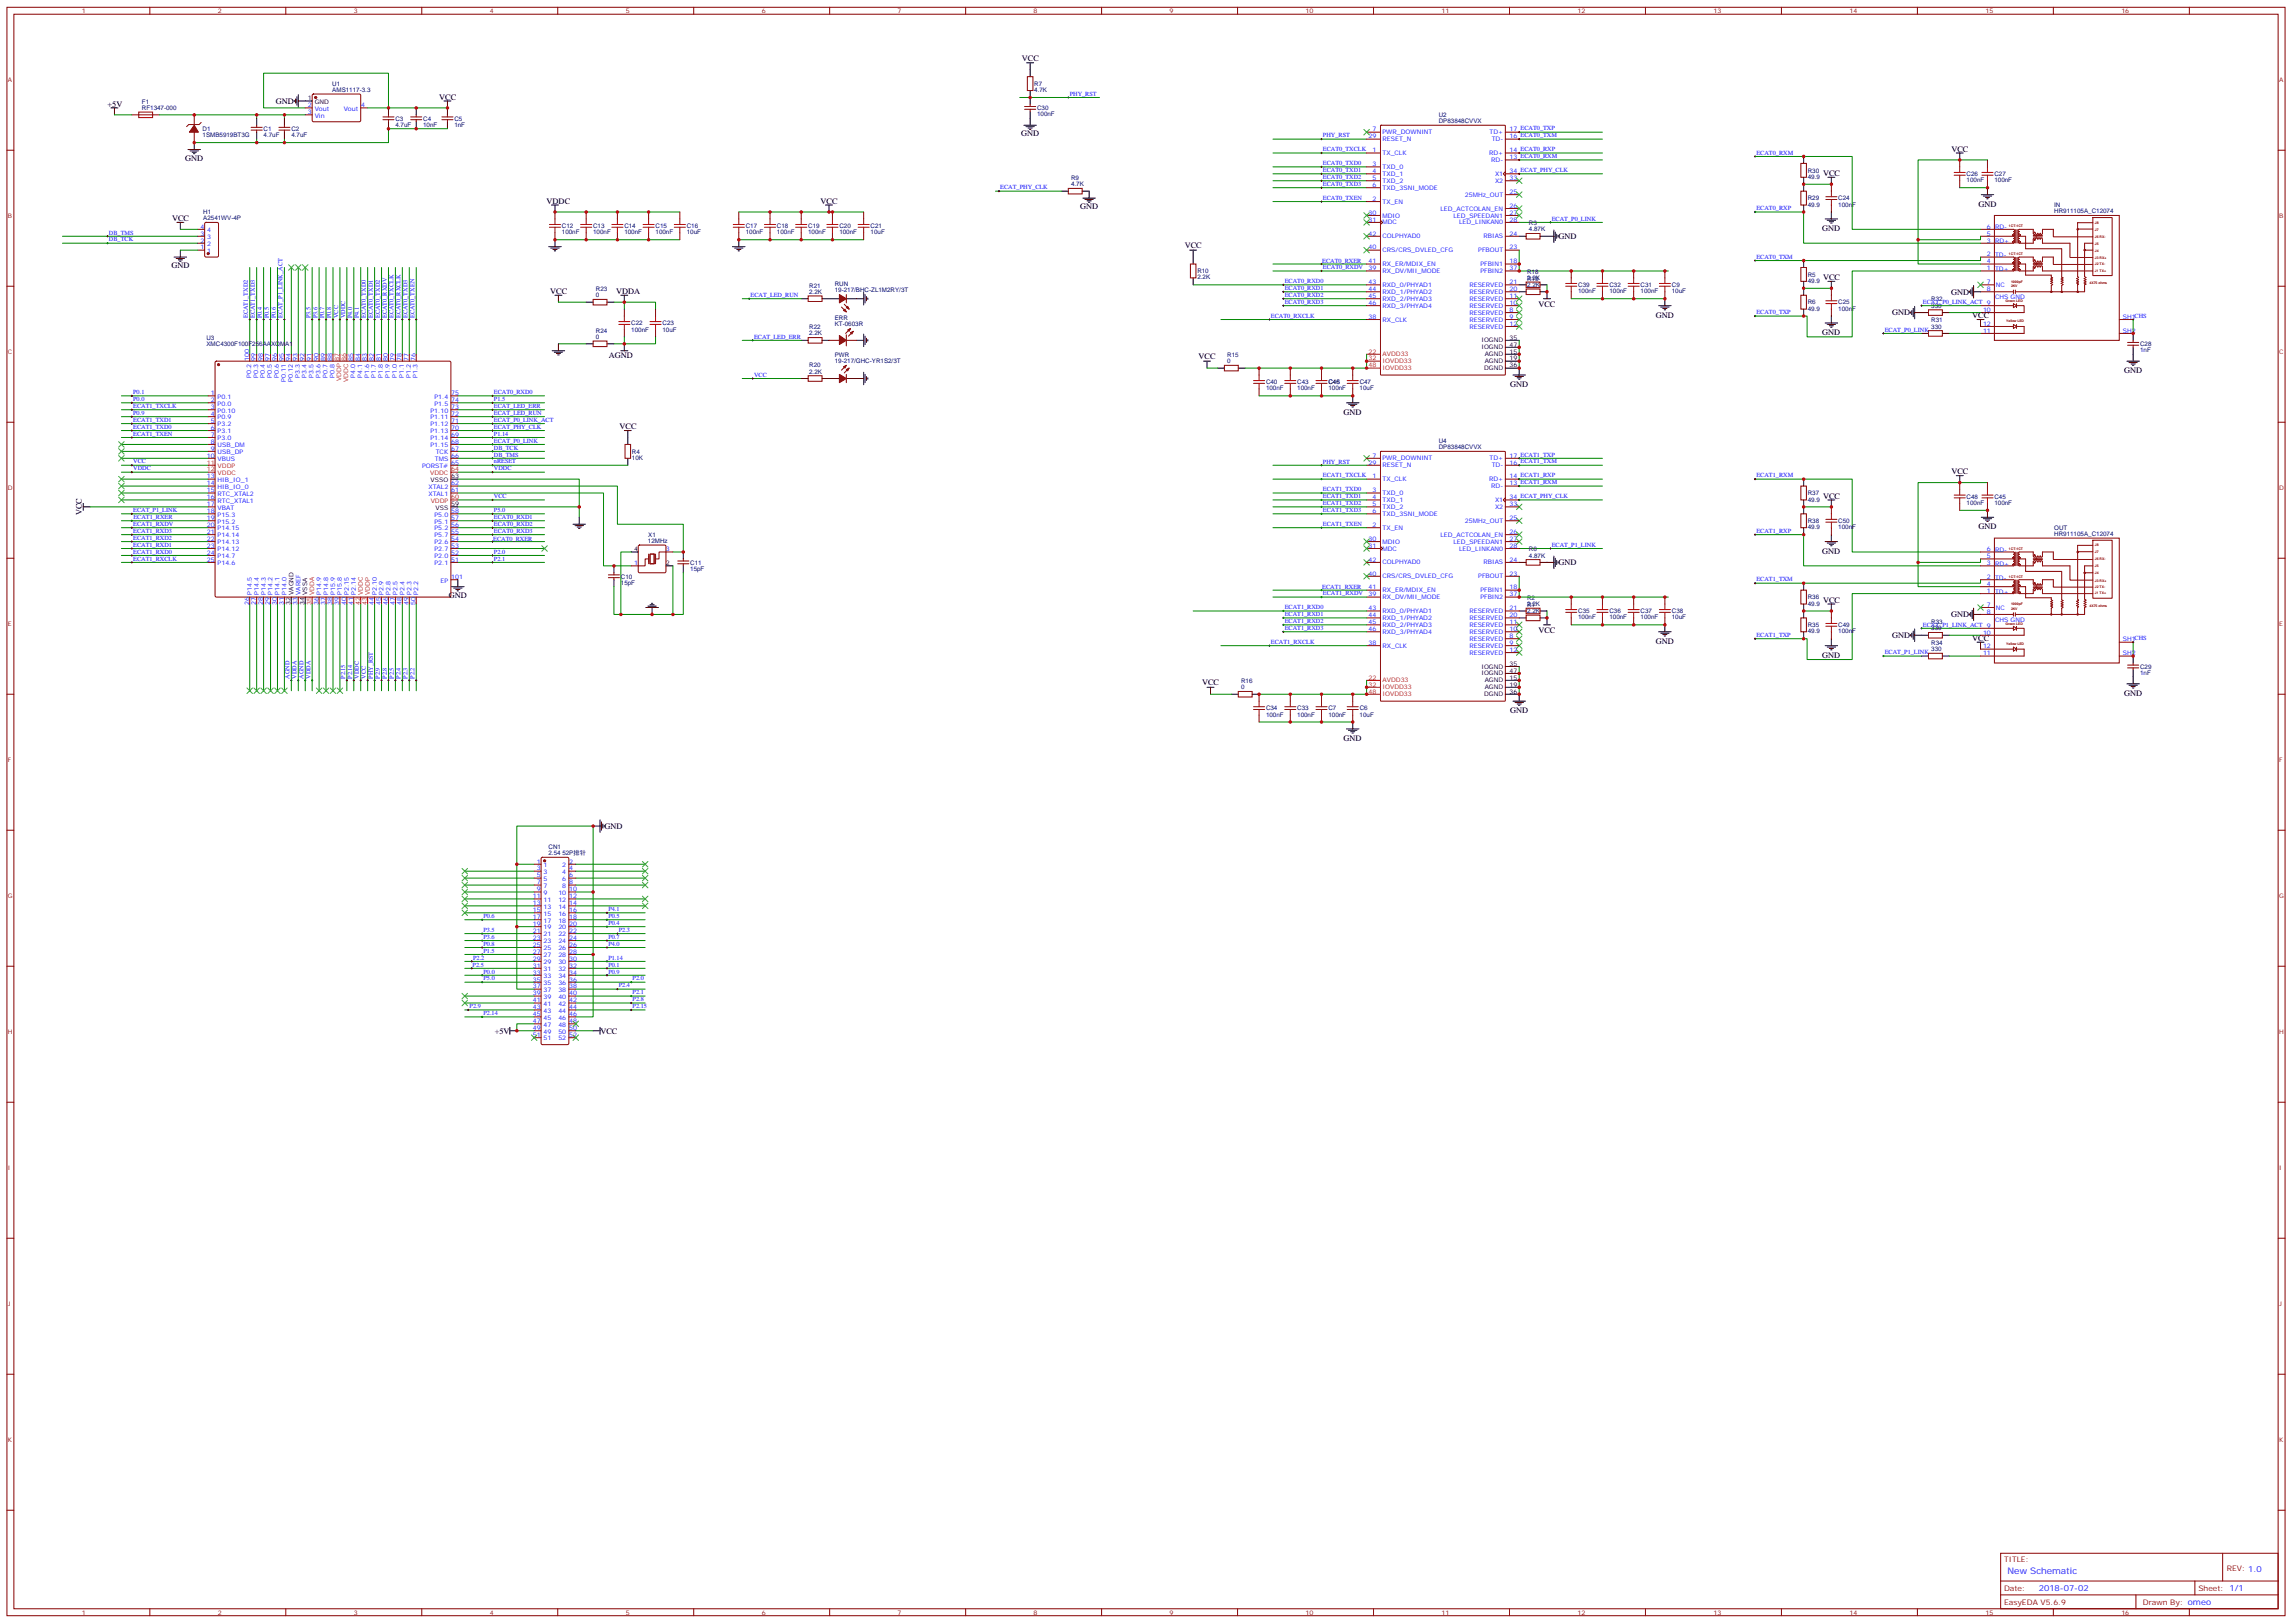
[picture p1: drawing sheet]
<svg xmlns="http://www.w3.org/2000/svg" width="1166mm" height="825mm" viewBox="0 0 1166 825" stroke-linecap="round" stroke-linejoin="round" font-family="sans-serif">
<defs><g id="words">
<text font-size="4.6" fill="#00f" x="1021" y="800">New Schematic</text>
<g font-size="4.2">
<text x="520" y="31">VCC</text>
<text x="140" y="53">GND</text>
<text x="223" y="51">VCC</text>
<text x="55" y="54">+5V</text>
<text x="519" y="69">GND</text>
<text x="992" y="77">VCC</text>
<text x="94" y="82">GND</text>
<text x="927" y="89">VCC</text>
<text x="278" y="104">VDDC</text>
<text x="417" y="104">VCC</text>
<text x="549" y="106">GND</text>
<text x="1006" y="105">GND</text>
<text x="87" y="112">VCC</text>
<text x="927" y="117">GND</text>
<text x="602" y="126">VCC</text>
<text x="793" y="122">GND</text>
<text x="87" y="136">GND</text>
<text x="927" y="142">VCC</text>
<text x="280" y="149">VCC</text>
<text x="313" y="149">VDDA</text>
<text x="992" y="150">GND</text>
<text x="782" y="156">VCC</text>
<text x="842" y="162">GND</text>
<text x="962" y="160">GND</text>
<text x="1003" y="162">VCC</text>
<text x="927" y="170">GND</text>
<text x="310" y="182">AGND</text>
<text x="610" y="182">VCC</text>
<text x="1080" y="190">GND</text>
<text x="768" y="197">GND</text>
<text x="683" y="211">GND</text>
<text x="315" y="218">VCC</text>
<text x="992" y="241">VCC</text>
<text x="927" y="253">VCC</text>
<text x="42" y="262" transform="rotate(-90 42 262)">VCC</text>
<text x="1006" y="269">GND</text>
<text x="927" y="282">GND</text>
<text x="793" y="287">GND</text>
<text x="228" y="304">GND</text>
<text x="927" y="306">VCC</text>
<text x="992" y="314">GND</text>
<text x="782" y="322">VCC</text>
<text x="842" y="327">GND</text>
<text x="962" y="324">GND</text>
<text x="1003" y="326">VCC</text>
<text x="927" y="334">GND</text>
<text x="611" y="348">VCC</text>
<text x="1080" y="354">GND</text>
<text x="768" y="363">GND</text>
<text x="683" y="377">GND</text>
<text x="307" y="421">GND</text>
<text x="252" y="525">+5V</text>
<text x="305" y="525">VCC</text>
</g>
<text font-size="4.2" fill="#00f" x="1037" y="809">2018-07-02</text>
<g font-size="3.9" fill="#800">
<text x="1019" y="794">TITLE:</text>
<text x="1132" y="799">REV: 1.0</text>
<text x="1019" y="809">Date:</text>
<text x="1118" y="809">Sheet: 1/1</text>
<text x="1019" y="816">EasyEDA V5.6.9</text>
<text x="1090" y="816">Drawn By: omeo</text>
</g>
<g font-size="3.2" fill="#800">
<text x="42" y="7">1</text>
<text x="111" y="7">2</text>
<text x="180" y="7">3</text>
<text x="249" y="7">4</text>
<text x="318" y="7">5</text>
<text x="387" y="7">6</text>
<text x="456" y="7">7</text>
<text x="526" y="7">8</text>
<text x="595" y="7">9</text>
<text x="664" y="7">10</text>
<text x="733" y="7">11</text>
<text x="802" y="7">12</text>
<text x="871" y="7">13</text>
<text x="941" y="7">14</text>
<text x="1010" y="7">15</text>
<text x="1079" y="7">16</text>
<text x="4" y="42">A</text>
<text x="1159" y="42">A</text>
<text x="4" y="111">B</text>
<text x="1159" y="111">B</text>
<text x="4" y="180">C</text>
<text x="1159" y="180">C</text>
<text x="4" y="249">D</text>
<text x="1159" y="249">D</text>
<text x="4" y="318">E</text>
<text x="1159" y="318">E</text>
<text x="4" y="388">F</text>
<text x="1159" y="388">F</text>
<text x="4" y="457">G</text>
<text x="1159" y="457">G</text>
<text x="4" y="526">H</text>
<text x="1159" y="526">H</text>
<text x="4" y="595">I</text>
<text x="1159" y="595">I</text>
<text x="4" y="664">J</text>
<text x="1159" y="664">J</text>
<text x="4" y="733">K</text>
<text x="1159" y="733">K</text>
<text x="42" y="821">1</text>
<text x="111" y="821">2</text>
<text x="180" y="821">3</text>
<text x="249" y="821">4</text>
<text x="318" y="821">5</text>
<text x="387" y="821">6</text>
<text x="456" y="821">7</text>
<text x="526" y="821">8</text>
<text x="595" y="821">9</text>
<text x="664" y="821">10</text>
<text x="733" y="821">11</text>
<text x="802" y="821">12</text>
<text x="871" y="821">13</text>
<text x="941" y="821">14</text>
<text x="1010" y="821">15</text>
<text x="1079" y="821">16</text>
</g>
<g font-size="3.2" fill="#000080">
<text x="169" y="47">AMS1117-3.3</text>
<text x="169" y="44">U1</text>
<text x="526" y="47">4.7K</text>
<text x="526" y="44">R7</text>
<text x="72" y="53">F1</text>
<text x="72" y="56">RF1347-000</text>
<text x="527" y="59">100nF</text>
<text x="527" y="56">C30</text>
<text x="732" y="59">U2</text>
<text x="201" y="64">4.7uF</text>
<text x="201" y="61">C3</text>
<text x="215" y="65">10nF</text>
<text x="215" y="61">C4</text>
<text x="231" y="64">1nF</text>
<text x="231" y="61">C5</text>
<text x="732" y="63">DP83848CVVX</text>
<text x="103" y="70">1SMB5919BT3G</text>
<text x="103" y="67">D1</text>
<text x="134" y="70">4.7uF</text>
<text x="134" y="67">C1</text>
<text x="148" y="70">4.7uF</text>
<text x="148" y="67">C2</text>
<text x="919" y="88">R30</text>
<text x="1000" y="90">C26</text>
<text x="1014" y="90">C27</text>
<text x="545" y="95">4.7K</text>
<text x="545" y="92">R9</text>
<text x="919" y="91">49.9</text>
<text x="1000" y="93">100nF</text>
<text x="1014" y="93">100nF</text>
<text x="919" y="102">R29</text>
<text x="935" y="102">C24</text>
<text x="919" y="105">49.9</text>
<text x="935" y="105">100nF</text>
<text x="1045" y="105">IN</text>
<text x="103" y="112">A2541WV-4P</text>
<text x="103" y="109">H1</text>
<text x="1045" y="108">HR911105A_C12074</text>
<text x="286" y="119">100nF</text>
<text x="286" y="116">C12</text>
<text x="302" y="119">100nF</text>
<text x="302" y="116">C13</text>
<text x="317" y="119">100nF</text>
<text x="318" y="116">C14</text>
<text x="333" y="119">100nF</text>
<text x="333" y="116">C15</text>
<text x="349" y="119">10uF</text>
<text x="349" y="116">C16</text>
<text x="379" y="119">100nF</text>
<text x="379" y="116">C17</text>
<text x="395" y="119">100nF</text>
<text x="395" y="116">C18</text>
<text x="411" y="119">100nF</text>
<text x="411" y="116">C19</text>
<text x="427" y="119">100nF</text>
<text x="427" y="116">C20</text>
<text x="443" y="119">10uF</text>
<text x="443" y="116">C21</text>
<text x="778" y="118">4.87K</text>
<text x="778" y="114">R3</text>
<text x="609" y="142">2.2K</text>
<text x="609" y="139">R10</text>
<text x="777" y="142">2.2K</text>
<text x="777" y="139">R18</text>
<text x="777" y="143">R19</text>
<text x="919" y="144">49.9</text>
<text x="919" y="141">R5</text>
<text x="303" y="148">R23</text>
<text x="411" y="149">2.2K</text>
<text x="411" y="146">R21</text>
<text x="425" y="149">19-217/BHC-ZL1M2RY/3T</text>
<text x="425" y="146">RUN</text>
<text x="777" y="146">2.2K</text>
<text x="803" y="149">100nF</text>
<text x="803" y="146">C39</text>
<text x="818" y="149">100nF</text>
<text x="818" y="146">C32</text>
<text x="834" y="149">100nF</text>
<text x="834" y="146">C31</text>
<text x="850" y="149">10uF</text>
<text x="850" y="146">C9</text>
<text x="303" y="151">0</text>
<text x="919" y="155">R6</text>
<text x="935" y="155">C25</text>
<text x="982" y="153">R32</text>
<text x="919" y="158">49.9</text>
<text x="935" y="158">100nF</text>
<text x="982" y="156">330</text>
<text x="321" y="165">C22</text>
<text x="337" y="165">C23</text>
<text x="411" y="167">R22</text>
<text x="425" y="166">KT-0603R</text>
<text x="425" y="163">ERR</text>
<text x="982" y="167">330</text>
<text x="982" y="164">R31</text>
<text x="105" y="173">U3</text>
<text x="303" y="172">0</text>
<text x="303" y="169">R24</text>
<text x="321" y="169">100nF</text>
<text x="337" y="169">10uF</text>
<text x="411" y="171">2.2K</text>
<text x="105" y="176">XMC4300F100F256AAXQMA1</text>
<text x="1088" y="179">1nF</text>
<text x="1088" y="176">C28</text>
<text x="425" y="185">19-217/GHC-YR1S2/3T</text>
<text x="425" y="182">PWR</text>
<text x="624" y="185">0</text>
<text x="624" y="181">R15</text>
<text x="411" y="190">2.2K</text>
<text x="411" y="187">R20</text>
<text x="644" y="195">C40</text>
<text x="660" y="195">C43</text>
<text x="676" y="195">C45</text>
<text x="676" y="195">C46</text>
<text x="691" y="195">C47</text>
<text x="644" y="199">100nF</text>
<text x="660" y="199">100nF</text>
<text x="676" y="199">100nF</text>
<text x="691" y="199">10uF</text>
<text x="732" y="225">U4</text>
<text x="321" y="234">10K</text>
<text x="321" y="231">R4</text>
<text x="732" y="228">DP83848CVVX</text>
<text x="919" y="252">R37</text>
<text x="919" y="255">49.9</text>
<text x="1000" y="257">100nF</text>
<text x="1000" y="254">C48</text>
<text x="1014" y="257">100nF</text>
<text x="1014" y="254">C45</text>
<text x="919" y="269">49.9</text>
<text x="919" y="266">R38</text>
<text x="935" y="269">100nF</text>
<text x="935" y="266">C50</text>
<text x="1045" y="269">OUT</text>
<text x="330" y="276">12MHz</text>
<text x="330" y="273">X1</text>
<text x="1045" y="273">HR911105A_C12074</text>
<text x="778" y="280">R8</text>
<text x="351" y="287">C11</text>
<text x="778" y="283">4.87K</text>
<text x="351" y="290">15pF</text>
<text x="316" y="297">15pF</text>
<text x="316" y="294">C10</text>
<text x="777" y="305">R2</text>
<text x="919" y="305">R36</text>
<text x="777" y="312">2.2K</text>
<text x="777" y="308">2.2K</text>
<text x="777" y="308">R1</text>
<text x="803" y="312">C35</text>
<text x="818" y="312">C36</text>
<text x="834" y="312">C37</text>
<text x="850" y="312">C38</text>
<text x="919" y="308">49.9</text>
<text x="803" y="315">100nF</text>
<text x="818" y="315">100nF</text>
<text x="834" y="315">100nF</text>
<text x="850" y="315">10uF</text>
<text x="982" y="317">R33</text>
<text x="919" y="322">49.9</text>
<text x="919" y="319">R35</text>
<text x="935" y="322">100nF</text>
<text x="935" y="319">C49</text>
<text x="982" y="320">330</text>
<text x="982" y="328">R34</text>
<text x="982" y="331">330</text>
<text x="1088" y="340">C29</text>
<text x="631" y="347">R16</text>
<text x="1088" y="343">1nF</text>
<text x="631" y="350">0</text>
<text x="644" y="364">100nF</text>
<text x="644" y="361">C34</text>
<text x="660" y="364">100nF</text>
<text x="660" y="361">C33</text>
<text x="676" y="364">100nF</text>
<text x="676" y="361">C7</text>
<text x="691" y="364">10uF</text>
<text x="691" y="361">C6</text>
<text x="279" y="432">CN1</text>
<text x="279" y="435">2.54 52P排针</text>
</g>
<g font-size="3.2">
<text x="157" y="51">1</text>
<text x="160" y="53">GND</text>
<text x="768" y="173">35</text>
<text x="753" y="174">IOGND</text>
<text x="753" y="178">IOGND</text>
<text x="768" y="176">47</text>
<text x="768" y="180">15</text>
<text x="755" y="181">AGND</text>
<text x="755" y="185">AGND</text>
<text x="768" y="183">19</text>
<text x="755" y="188">DGND</text>
<text x="768" y="187">36</text>
<text x="219" y="245">VSSO</text>
<text x="229" y="243">63</text>
<text x="229" y="257">59</text>
<text x="221" y="259">VSS</text>
<text x="323" y="280">4</text>
<text x="339" y="287">2</text>
<text x="149" y="303" transform="rotate(-90 149 303)">VAGND</text>
<text x="156" y="303" transform="rotate(-90 156 303)">VSSA</text>
<text x="148" y="307" transform="rotate(-90 148 307)">32</text>
<text x="155" y="307" transform="rotate(-90 155 307)">34</text>
<text x="753" y="340">IOGND</text>
<text x="768" y="338">35</text>
<text x="753" y="343">IOGND</text>
<text x="755" y="347">AGND</text>
<text x="768" y="342">47</text>
<text x="768" y="346">15</text>
<text x="755" y="350">AGND</text>
<text x="768" y="353">36</text>
<text x="768" y="349">19</text>
<text x="755" y="354">DGND</text>
</g>
<g font-size="3.2" fill="#00f">
<text x="544" y="49">PHY_RST</text>
<text x="157" y="55">2</text>
<text x="157" y="58">3</text>
<text x="160" y="56">Vout</text>
<text x="160" y="60">Vin</text>
<text x="175" y="56">Vout</text>
<text x="184" y="55">4</text>
<text x="673" y="70">PHY_RST</text>
<text x="696" y="70">29</text>
<text x="698" y="67">7</text>
<text x="703" y="72">RESET_N</text>
<text x="703" y="68">PWR_DOWNINT</text>
<text x="757" y="68">TD+</text>
<text x="759" y="72">TD-</text>
<text x="768" y="70">16 ECAT0_TXM</text>
<text x="768" y="67">17 ECAT0_TXP</text>
<text x="673" y="77">ECAT0_TXCLK</text>
<text x="698" y="77">1</text>
<text x="768" y="77">14 ECAT0_RXP</text>
<text x="673" y="84">ECAT0_TXD0</text>
<text x="703" y="79">TX_CLK</text>
<text x="757" y="79">RD+</text>
<text x="758" y="82">RD-</text>
<text x="768" y="81">13 ECAT0_RXM</text>
<text x="893" y="79">ECAT0_RXM</text>
<text x="673" y="87">ECAT0_TXD1</text>
<text x="698" y="84">3</text>
<text x="698" y="88">4</text>
<text x="703" y="86">TXD_0</text>
<text x="703" y="89">TXD_1</text>
<text x="760" y="89">X1</text>
<text x="768" y="88">34 ECAT_PHY_CLK</text>
<text x="673" y="95">ECAT0_TXD3</text>
<text x="673" y="91">ECAT0_TXD2</text>
<text x="698" y="92">5</text>
<text x="698" y="95">6</text>
<text x="703" y="93">TXD_2</text>
<text x="760" y="93">X2</text>
<text x="768" y="92">33</text>
<text x="509" y="96">ECAT_PHY_CLK</text>
<text x="673" y="102">ECAT0_TXEN</text>
<text x="703" y="96">TXD_3SNI_MODE</text>
<text x="745" y="100">25MHz_OUT</text>
<text x="768" y="99">25</text>
<text x="698" y="102">2</text>
<text x="703" y="104">TX_EN</text>
<text x="732" y="107">LED_ACTCOLAN_EN</text>
<text x="768" y="106">26</text>
<text x="893" y="107">ECAT0_RXP</text>
<text x="696" y="113">31</text>
<text x="696" y="109">30</text>
<text x="703" y="111">MDIO</text>
<text x="739" y="111">LED_SPEEDAN1</text>
<text x="768" y="113">28</text>
<text x="768" y="109">27</text>
<text x="789" y="112">ECAT_P0_LINK</text>
<text x="55" y="119">DB_TMS</text>
<text x="102" y="120">3</text>
<text x="102" y="116">4</text>
<text x="105" y="118">4</text>
<text x="696" y="120">42</text>
<text x="703" y="114">MDC</text>
<text x="742" y="114">LED_LINKAN0</text>
<text x="768" y="120">24</text>
<text x="1010" y="116">6</text>
<text x="1010" y="120">5</text>
<text x="1015" y="117">RD-</text>
<text x="55" y="123">DB_TCK</text>
<text x="102" y="123">2</text>
<text x="105" y="125">2</text>
<text x="105" y="122">3</text>
<text x="703" y="121">COLPHYAD0</text>
<text x="754" y="121">RBIAS</text>
<text x="1010" y="123">3</text>
<text x="1015" y="124">RD+</text>
<text x="102" y="127">1</text>
<text x="105" y="129">1</text>
<text x="696" y="127">40</text>
<text x="703" y="128">CRS/CRS_DVLED_CFG</text>
<text x="752" y="128">PFBOUT</text>
<text x="768" y="127">23</text>
<text x="893" y="132">ECAT0_TXM</text>
<text x="1010" y="130">2</text>
<text x="1015" y="131">TD-</text>
<text x="672" y="134">ECAT0_RXER</text>
<text x="673" y="137">ECAT0_RXDV</text>
<text x="696" y="137">39</text>
<text x="696" y="134">41</text>
<text x="703" y="135">RX_ER/MDIX_EN</text>
<text x="753" y="135">PFBIN1</text>
<text x="768" y="134">18</text>
<text x="768" y="137">37</text>
<text x="1010" y="137">1</text>
<text x="1010" y="134">4</text>
<text x="1015" y="138">TD+</text>
<text x="653" y="144">ECAT0_RXD0</text>
<text x="703" y="139">RX_DV/MII_MODE</text>
<text x="753" y="139">PFBIN2</text>
<text x="653" y="147">ECAT0_RXD1</text>
<text x="696" y="144">43</text>
<text x="696" y="148">44</text>
<text x="703" y="146">RXD_0/PHYAD1</text>
<text x="703" y="149">RXD_1/PHYAD2</text>
<text x="747" y="149">RESERVED</text>
<text x="747" y="146">RESERVED</text>
<text x="768" y="148">20</text>
<text x="768" y="144">21</text>
<text x="1010" y="144">7</text>
<text x="1010" y="148">8</text>
<text x="1015" y="146">NC</text>
<text x="382" y="151">ECAT_LED_RUN</text>
<text x="653" y="155">ECAT0_RXD3</text>
<text x="653" y="151">ECAT0_RXD2</text>
<text x="696" y="152">45</text>
<text x="696" y="155">46</text>
<text x="703" y="153">RXD_2/PHYAD3</text>
<text x="747" y="153">RESERVED</text>
<text x="768" y="155">10</text>
<text x="768" y="152">11</text>
<text x="978" y="155">ECAT_P0_LINK_ACT 9</text>
<text x="1015" y="152">CHS GND</text>
<text x="126" y="162" transform="rotate(-90 126 162)">ECAT1_TXD2</text>
<text x="130" y="162" transform="rotate(-90 130 162)">ECAT1_TXD3</text>
<text x="133" y="162" transform="rotate(-90 133 162)">P0.4</text>
<text x="137" y="162" transform="rotate(-90 137 162)">P0.5</text>
<text x="140" y="162" transform="rotate(-90 140 162)">P0.6</text>
<text x="144" y="162" transform="rotate(-90 144 162)">ECAT_P1_LINK_ACT</text>
<text x="158" y="162" transform="rotate(-90 158 162)">P3.5</text>
<text x="161" y="162" transform="rotate(-90 161 162)">P3.6</text>
<text x="165" y="162" transform="rotate(-90 165 162)">P0.7</text>
<text x="168" y="162" transform="rotate(-90 168 162)">P0.8</text>
<text x="172" y="162" transform="rotate(-90 172 162)">VCC</text>
<text x="175" y="162" transform="rotate(-90 175 162)">VDDC</text>
<text x="179" y="162" transform="rotate(-90 179 162)">P4.0</text>
<text x="183" y="162" transform="rotate(-90 183 162)">P4.1</text>
<text x="186" y="162" transform="rotate(-90 186 162)">ECAT0_TXD0</text>
<text x="190" y="162" transform="rotate(-90 190 162)">ECAT0_TXD1</text>
<text x="193" y="162" transform="rotate(-90 193 162)">ECAT0_TXD2</text>
<text x="197" y="162" transform="rotate(-90 197 162)">ECAT0_RXDV</text>
<text x="200" y="162" transform="rotate(-90 200 162)">ECAT0_TXCLK</text>
<text x="204" y="162" transform="rotate(-90 204 162)">ECAT0_RXCLK</text>
<text x="207" y="162" transform="rotate(-90 207 162)">ECAT0_TXD3</text>
<text x="211" y="162" transform="rotate(-90 211 162)">ECAT0_TXEN</text>
<text x="646" y="162">ECAT0_RXCLK</text>
<text x="703" y="156">RXD_3/PHYAD4</text>
<text x="747" y="160">RESERVED</text>
<text x="747" y="156">RESERVED</text>
<text x="768" y="159">8</text>
<text x="893" y="160">ECAT0_TXP</text>
<text x="1008" y="159">10</text>
<text x="696" y="162">38</text>
<text x="703" y="164">RX_CLK</text>
<text x="747" y="164">RESERVED</text>
<text x="747" y="167">RESERVED</text>
<text x="768" y="162">9</text>
<text x="768" y="166">12</text>
<text x="1008" y="166">12</text>
<text x="1080" y="162">SH1CHS</text>
<text x="383" y="172">ECAT_LED_ERR</text>
<text x="958" y="169">ECAT_P0_LINK</text>
<text x="1008" y="169">11</text>
<text x="1080" y="169">SH2</text>
<text x="127" y="183" transform="rotate(-90 127 183)">100</text>
<text x="130" y="183" transform="rotate(-90 130 183)">99</text>
<text x="134" y="183" transform="rotate(-90 134 183)">98</text>
<text x="137" y="183" transform="rotate(-90 137 183)">97</text>
<text x="141" y="183" transform="rotate(-90 141 183)">96</text>
<text x="144" y="183" transform="rotate(-90 144 183)">95</text>
<text x="148" y="183" transform="rotate(-90 148 183)">94</text>
<text x="151" y="183" transform="rotate(-90 151 183)">93</text>
<text x="155" y="183" transform="rotate(-90 155 183)">92</text>
<text x="158" y="183" transform="rotate(-90 158 183)">91</text>
<text x="162" y="183" transform="rotate(-90 162 183)">90</text>
<text x="165" y="183" transform="rotate(-90 165 183)">89</text>
<text x="169" y="183" transform="rotate(-90 169 183)">88</text>
<text x="180" y="183" transform="rotate(-90 180 183)">85</text>
<text x="183" y="183" transform="rotate(-90 183 183)">84</text>
<text x="187" y="183" transform="rotate(-90 187 183)">83</text>
<text x="190" y="183" transform="rotate(-90 190 183)">82</text>
<text x="194" y="183" transform="rotate(-90 194 183)">81</text>
<text x="197" y="183" transform="rotate(-90 197 183)">80</text>
<text x="201" y="183" transform="rotate(-90 201 183)">79</text>
<text x="204" y="183" transform="rotate(-90 204 183)">78</text>
<text x="208" y="183" transform="rotate(-90 208 183)">77</text>
<text x="211" y="183" transform="rotate(-90 211 183)">76</text>
<text x="383" y="192">VCC</text>
<text x="128" y="192" transform="rotate(-90 128 192)">P0.2</text>
<text x="131" y="192" transform="rotate(-90 131 192)">P0.3</text>
<text x="135" y="192" transform="rotate(-90 135 192)">P0.4</text>
<text x="138" y="192" transform="rotate(-90 138 192)">P0.5</text>
<text x="142" y="192" transform="rotate(-90 142 192)">P0.6</text>
<text x="145" y="194" transform="rotate(-90 145 194)">P0.11</text>
<text x="149" y="194" transform="rotate(-90 149 194)">P0.12</text>
<text x="152" y="192" transform="rotate(-90 152 192)">P3.3</text>
<text x="156" y="192" transform="rotate(-90 156 192)">P3.4</text>
<text x="159" y="192" transform="rotate(-90 159 192)">P3.5</text>
<text x="163" y="192" transform="rotate(-90 163 192)">P3.6</text>
<text x="167" y="192" transform="rotate(-90 167 192)">P0.7</text>
<text x="170" y="192" transform="rotate(-90 170 192)">P0.8</text>
<text x="181" y="192" transform="rotate(-90 181 192)">P4.0</text>
<text x="184" y="192" transform="rotate(-90 184 192)">P4.1</text>
<text x="188" y="192" transform="rotate(-90 188 192)">P1.6</text>
<text x="191" y="192" transform="rotate(-90 191 192)">P1.7</text>
<text x="195" y="192" transform="rotate(-90 195 192)">P1.8</text>
<text x="198" y="192" transform="rotate(-90 198 192)">P1.9</text>
<text x="202" y="192" transform="rotate(-90 202 192)">P1.0</text>
<text x="205" y="192" transform="rotate(-90 205 192)">P1.1</text>
<text x="209" y="192" transform="rotate(-90 209 192)">P1.2</text>
<text x="212" y="192" transform="rotate(-90 212 192)">P1.3</text>
<text x="68" y="200">P0.1</text>
<text x="68" y="204">P0.0</text>
<text x="107" y="201">1</text>
<text x="111" y="203">P0.1</text>
<text x="221" y="203">P1.4</text>
<text x="229" y="201">75</text>
<text x="251" y="200">ECAT0_RXD0</text>
<text x="251" y="204">P1.5</text>
<text x="68" y="207">ECAT1_TXCLK</text>
<text x="107" y="204">2</text>
<text x="107" y="208">3</text>
<text x="111" y="206">P0.0</text>
<text x="111" y="210">P0.10</text>
<text x="219" y="210">P1.10</text>
<text x="221" y="206">P1.5</text>
<text x="229" y="208">73</text>
<text x="229" y="204">74</text>
<text x="251" y="207">ECAT_LED_ERR</text>
<text x="68" y="214">ECAT1_TXD1</text>
<text x="68" y="211">P0.9</text>
<text x="107" y="211">4</text>
<text x="107" y="215">5</text>
<text x="111" y="213">P0.9</text>
<text x="219" y="213">P1.11</text>
<text x="229" y="215">71</text>
<text x="229" y="211">72</text>
<text x="251" y="211">ECAT_LED_RUN</text>
<text x="251" y="214">ECAT_P0_LINK_ACT</text>
<text x="68" y="218">ECAT1_TXD0</text>
<text x="68" y="222">ECAT1_TXEN</text>
<text x="107" y="219">6</text>
<text x="111" y="217">P3.2</text>
<text x="111" y="220">P3.1</text>
<text x="219" y="220">P1.13</text>
<text x="219" y="217">P1.12</text>
<text x="229" y="219">70</text>
<text x="251" y="218">ECAT_PHY_CLK</text>
<text x="251" y="222">P1.14</text>
<text x="107" y="222">7</text>
<text x="107" y="226">8</text>
<text x="111" y="224">P3.0</text>
<text x="111" y="227">USB_DM</text>
<text x="219" y="227">P1.15</text>
<text x="219" y="224">P1.14</text>
<text x="229" y="226">68</text>
<text x="229" y="222">69</text>
<text x="251" y="225">ECAT_P0_LINK</text>
<text x="105" y="233">10</text>
<text x="107" y="229">9</text>
<text x="111" y="231">USB_DP</text>
<text x="222" y="231">TCK</text>
<text x="229" y="233">66</text>
<text x="229" y="229">67</text>
<text x="251" y="229">DB_TCK</text>
<text x="251" y="232">DB_TMS</text>
<text x="698" y="233">7</text>
<text x="768" y="233">17 ECAT1_TXP</text>
<text x="68" y="239">VDDC</text>
<text x="68" y="236">VCC</text>
<text x="111" y="234">VBUS</text>
<text x="215" y="238">PORST#</text>
<text x="221" y="234">TMS</text>
<text x="229" y="236">65</text>
<text x="251" y="239">VDDC</text>
<text x="251" y="236">nRESET</text>
<text x="673" y="236">PHY_RST</text>
<text x="696" y="236">29</text>
<text x="703" y="238">RESET_N</text>
<text x="703" y="234">PWR_DOWNINT</text>
<text x="757" y="234">TD+</text>
<text x="759" y="238">TD-</text>
<text x="768" y="236">16 ECAT1_TXM</text>
<text x="105" y="243">13</text>
<text x="111" y="245">HIB_IO_1</text>
<text x="673" y="243">ECAT1_TXCLK</text>
<text x="698" y="243">1</text>
<text x="703" y="245">TX_CLK</text>
<text x="757" y="245">RD+</text>
<text x="768" y="243">14 ECAT1_RXP</text>
<text x="893" y="243">ECAT1_RXM</text>
<text x="105" y="247">14</text>
<text x="105" y="250">15</text>
<text x="111" y="249">HIB_IO_0</text>
<text x="218" y="249">XTAL2</text>
<text x="229" y="250">61</text>
<text x="229" y="247">62</text>
<text x="673" y="250">ECAT1_TXD0</text>
<text x="698" y="250">3</text>
<text x="703" y="252">TXD_0</text>
<text x="758" y="248">RD-</text>
<text x="768" y="247">13 ECAT1_RXM</text>
<text x="105" y="254">16</text>
<text x="105" y="257">17</text>
<text x="111" y="252">RTC_XTAL2</text>
<text x="111" y="256">RTC_XTAL1</text>
<text x="218" y="252">XTAL1</text>
<text x="251" y="253">VCC</text>
<text x="673" y="253">ECAT1_TXD1</text>
<text x="673" y="257">ECAT1_TXD2</text>
<text x="698" y="254">4</text>
<text x="698" y="257">5</text>
<text x="703" y="255">TXD_1</text>
<text x="760" y="255">X1</text>
<text x="768" y="254">34 ECAT_PHY_CLK</text>
<text x="768" y="257">33</text>
<text x="68" y="260">ECAT_P1_LINK</text>
<text x="68" y="264">ECAT1_RXER</text>
<text x="105" y="261">18</text>
<text x="111" y="259">VBAT</text>
<text x="111" y="263">P15.3</text>
<text x="221" y="263">P5.0</text>
<text x="229" y="261">58</text>
<text x="251" y="264">ECAT0_RXD1</text>
<text x="251" y="260">P5.0</text>
<text x="673" y="260">ECAT1_TXD3</text>
<text x="698" y="261">6</text>
<text x="703" y="259">TXD_2</text>
<text x="703" y="262">TXD_3SNI_MODE</text>
<text x="760" y="259">X2</text>
<text x="68" y="267">ECAT1_RXDV</text>
<text x="105" y="264">19</text>
<text x="105" y="268">20</text>
<text x="111" y="266">P15.2</text>
<text x="111" y="270">P14.15</text>
<text x="221" y="270">P5.2</text>
<text x="221" y="266">P5.1</text>
<text x="229" y="268">56</text>
<text x="229" y="264">57</text>
<text x="251" y="267">ECAT0_RXD2</text>
<text x="673" y="267">ECAT1_TXEN</text>
<text x="698" y="268">2</text>
<text x="703" y="269">TX_EN</text>
<text x="745" y="266">25MHz_OUT</text>
<text x="768" y="264">25</text>
<text x="68" y="271">ECAT1_RXD3</text>
<text x="68" y="274">ECAT1_RXD2</text>
<text x="105" y="271">21</text>
<text x="105" y="275">22</text>
<text x="111" y="273">P14.14</text>
<text x="221" y="273">P5.7</text>
<text x="229" y="275">54</text>
<text x="229" y="271">55</text>
<text x="251" y="275">ECAT0_RXER</text>
<text x="251" y="271">ECAT0_RXD3</text>
<text x="696" y="275">30</text>
<text x="732" y="273">LED_ACTCOLAN_EN</text>
<text x="768" y="275">27</text>
<text x="768" y="271">26</text>
<text x="893" y="271">ECAT1_RXP</text>
<text x="68" y="278">ECAT1_RXD1</text>
<text x="68" y="282">ECAT1_RXD0</text>
<text x="105" y="279">23</text>
<text x="111" y="277">P14.13</text>
<text x="111" y="280">P14.12</text>
<text x="221" y="280">P2.7</text>
<text x="221" y="277">P2.6</text>
<text x="229" y="279">53</text>
<text x="251" y="282">P2.0</text>
<text x="339" y="280">3</text>
<text x="696" y="279">31</text>
<text x="703" y="280">MDC</text>
<text x="703" y="276">MDIO</text>
<text x="739" y="276">LED_SPEEDAN1</text>
<text x="742" y="280">LED_LINKAN0</text>
<text x="768" y="279">28</text>
<text x="789" y="278">ECAT_P1_LINK</text>
<text x="1010" y="280">6</text>
<text x="1015" y="281">RD-</text>
<text x="68" y="285">ECAT1_RXCLK</text>
<text x="105" y="282">24</text>
<text x="105" y="286">25</text>
<text x="111" y="284">P14.7</text>
<text x="111" y="287">P14.6</text>
<text x="221" y="287">P2.1</text>
<text x="221" y="284">P2.0</text>
<text x="229" y="286">51</text>
<text x="229" y="282">52</text>
<text x="251" y="285">P2.1</text>
<text x="323" y="287">1</text>
<text x="696" y="286">42</text>
<text x="703" y="287">COLPHYAD0</text>
<text x="754" y="287">RBIAS</text>
<text x="768" y="286">24</text>
<text x="1010" y="284">5</text>
<text x="1010" y="287">3</text>
<text x="1015" y="288">RD+</text>
<text x="696" y="293">40</text>
<text x="768" y="293">23</text>
<text x="224" y="296">EP</text>
<text x="229" y="294">101</text>
<text x="672" y="300">ECAT1_RXER</text>
<text x="696" y="300">41</text>
<text x="703" y="294">CRS/CRS_DVLED_CFG</text>
<text x="752" y="294">PFBOUT</text>
<text x="768" y="300">18</text>
<text x="893" y="296">ECAT1_TXM</text>
<text x="1010" y="298">4</text>
<text x="1010" y="294">2</text>
<text x="1015" y="295">TD-</text>
<text x="128" y="303" transform="rotate(-90 128 303)">P14.5</text>
<text x="132" y="303" transform="rotate(-90 132 303)">P14.4</text>
<text x="135" y="303" transform="rotate(-90 135 303)">P14.3</text>
<text x="139" y="303" transform="rotate(-90 139 303)">P14.2</text>
<text x="142" y="303" transform="rotate(-90 142 303)">P14.1</text>
<text x="146" y="303" transform="rotate(-90 146 303)">P14.0</text>
<text x="153" y="303" transform="rotate(-90 153 303)">VAREF</text>
<text x="163" y="303" transform="rotate(-90 163 303)">P14.9</text>
<text x="167" y="303" transform="rotate(-90 167 303)">P14.8</text>
<text x="170" y="303" transform="rotate(-90 170 303)">P15.9</text>
<text x="174" y="303" transform="rotate(-90 174 303)">P15.8</text>
<text x="177" y="303" transform="rotate(-90 177 303)">P2.15</text>
<text x="181" y="303" transform="rotate(-90 181 303)">P2.14</text>
<text x="192" y="303" transform="rotate(-90 192 303)">P2.10</text>
<text x="195" y="303" transform="rotate(-90 195 303)">P2.9</text>
<text x="199" y="303" transform="rotate(-90 199 303)">P2.8</text>
<text x="202" y="303" transform="rotate(-90 202 303)">P2.5</text>
<text x="206" y="303" transform="rotate(-90 206 303)">P2.4</text>
<text x="209" y="303" transform="rotate(-90 209 303)">P2.3</text>
<text x="213" y="303" transform="rotate(-90 213 303)">P2.2</text>
<text x="673" y="303">ECAT1_RXDV</text>
<text x="696" y="303">39</text>
<text x="703" y="305">RX_DV/MII_MODE</text>
<text x="703" y="301">RX_ER/MDIX_EN</text>
<text x="753" y="301">PFBIN1</text>
<text x="753" y="305">PFBIN2</text>
<text x="768" y="303">37</text>
<text x="1010" y="301">1</text>
<text x="1015" y="302">TD+</text>
<text x="127" y="307" transform="rotate(-90 127 307)">26</text>
<text x="130" y="307" transform="rotate(-90 130 307)">27</text>
<text x="134" y="307" transform="rotate(-90 134 307)">28</text>
<text x="137" y="307" transform="rotate(-90 137 307)">29</text>
<text x="141" y="307" transform="rotate(-90 141 307)">30</text>
<text x="144" y="307" transform="rotate(-90 144 307)">31</text>
<text x="151" y="307" transform="rotate(-90 151 307)">33</text>
<text x="162" y="307" transform="rotate(-90 162 307)">36</text>
<text x="165" y="307" transform="rotate(-90 165 307)">37</text>
<text x="169" y="307" transform="rotate(-90 169 307)">38</text>
<text x="173" y="307" transform="rotate(-90 173 307)">39</text>
<text x="176" y="307" transform="rotate(-90 176 307)">40</text>
<text x="180" y="307" transform="rotate(-90 180 307)">41</text>
<text x="190" y="307" transform="rotate(-90 190 307)">44</text>
<text x="194" y="307" transform="rotate(-90 194 307)">45</text>
<text x="197" y="307" transform="rotate(-90 197 307)">46</text>
<text x="201" y="307" transform="rotate(-90 201 307)">47</text>
<text x="204" y="307" transform="rotate(-90 204 307)">48</text>
<text x="208" y="307" transform="rotate(-90 208 307)">49</text>
<text x="211" y="307" transform="rotate(-90 211 307)">50</text>
<text x="653" y="310">ECAT1_RXD0</text>
<text x="696" y="310">43</text>
<text x="703" y="312">RXD_0/PHYAD1</text>
<text x="747" y="312">RESERVED</text>
<text x="768" y="310">21</text>
<text x="1010" y="309">7</text>
<text x="1015" y="310">NC</text>
<text x="653" y="313">ECAT1_RXD1</text>
<text x="653" y="317">ECAT1_RXD2</text>
<text x="696" y="314">44</text>
<text x="696" y="317">45</text>
<text x="703" y="315">RXD_1/PHYAD2</text>
<text x="747" y="315">RESERVED</text>
<text x="768" y="317">11</text>
<text x="768" y="314">20</text>
<text x="1010" y="312">8</text>
<text x="1015" y="316">CHS GND</text>
<text x="653" y="320">ECAT1_RXD3</text>
<text x="696" y="321">46</text>
<text x="703" y="319">RXD_2/PHYAD3</text>
<text x="703" y="322">RXD_3/PHYAD4</text>
<text x="747" y="322">RESERVED</text>
<text x="747" y="319">RESERVED</text>
<text x="768" y="321">10</text>
<text x="893" y="324">ECAT1_TXP</text>
<text x="978" y="319">ECAT_P1_LINK_ACT 9</text>
<text x="1008" y="323">10</text>
<text x="646" y="327">ECAT1_RXCLK</text>
<text x="696" y="328">38</text>
<text x="703" y="329">RX_CLK</text>
<text x="747" y="326">RESERVED</text>
<text x="747" y="329">RESERVED</text>
<text x="768" y="324">8</text>
<text x="768" y="328">9</text>
<text x="1008" y="330">12</text>
<text x="1080" y="326">SH1CHS</text>
<text x="747" y="333">RESERVED</text>
<text x="768" y="331">12</text>
<text x="958" y="333">ECAT_P1_LINK</text>
<text x="1008" y="333">11</text>
<text x="1080" y="333">SH2</text>
<text x="147" y="345" transform="rotate(-90 147 345)">AGND</text>
<text x="151" y="345" transform="rotate(-90 151 345)">VDDA</text>
<text x="154" y="345" transform="rotate(-90 154 345)">AGND</text>
<text x="158" y="345" transform="rotate(-90 158 345)">VDDA</text>
<text x="176" y="345" transform="rotate(-90 176 345)">P2.15</text>
<text x="179" y="345" transform="rotate(-90 179 345)">P2.14</text>
<text x="183" y="345" transform="rotate(-90 183 345)">VDDC</text>
<text x="186" y="345" transform="rotate(-90 186 345)">VCC</text>
<text x="190" y="345" transform="rotate(-90 190 345)">PHY_RST</text>
<text x="193" y="345" transform="rotate(-90 193 345)">P2.9</text>
<text x="197" y="345" transform="rotate(-90 197 345)">P2.8</text>
<text x="200" y="345" transform="rotate(-90 200 345)">P2.5</text>
<text x="204" y="345" transform="rotate(-90 204 345)">P2.4</text>
<text x="207" y="345" transform="rotate(-90 207 345)">P2.3</text>
<text x="211" y="345" transform="rotate(-90 211 345)">P2.2</text>
<text x="273" y="439">1</text>
<text x="273" y="443">3</text>
<text x="276" y="441">1</text>
<text x="286" y="441">2</text>
<text x="289" y="443">4</text>
<text x="289" y="439">2</text>
<text x="273" y="446">5</text>
<text x="273" y="450">7</text>
<text x="276" y="444">3</text>
<text x="276" y="448">5</text>
<text x="286" y="448">6</text>
<text x="286" y="444">4</text>
<text x="289" y="450">8</text>
<text x="289" y="446">6</text>
<text x="273" y="453">9</text>
<text x="276" y="451">7</text>
<text x="276" y="455">9</text>
<text x="284" y="455">10</text>
<text x="286" y="451">8</text>
<text x="289" y="453">10</text>
<text x="271" y="457">11</text>
<text x="271" y="460">13</text>
<text x="276" y="458">11</text>
<text x="276" y="462">13</text>
<text x="284" y="462">14</text>
<text x="284" y="458">12</text>
<text x="289" y="460">14</text>
<text x="289" y="457">12</text>
<text x="246" y="467">P0.6</text>
<text x="271" y="464">15</text>
<text x="271" y="467">17</text>
<text x="276" y="465">15</text>
<text x="284" y="465">16</text>
<text x="289" y="467">18</text>
<text x="289" y="464">16</text>
<text x="309" y="467">P0.5</text>
<text x="309" y="463">P4.1</text>
<text x="246" y="474">P3.5</text>
<text x="271" y="471">19</text>
<text x="276" y="469">17</text>
<text x="276" y="473">19</text>
<text x="284" y="473">20</text>
<text x="284" y="469">18</text>
<text x="289" y="471">20</text>
<text x="309" y="470">P0.4</text>
<text x="315" y="474">P2.3</text>
<text x="246" y="477">P3.6</text>
<text x="271" y="474">21</text>
<text x="271" y="478">23</text>
<text x="276" y="476">21</text>
<text x="276" y="480">23</text>
<text x="284" y="480">24</text>
<text x="284" y="476">22</text>
<text x="289" y="478">24</text>
<text x="289" y="474">22</text>
<text x="309" y="477">P0.7</text>
<text x="246" y="484">P1.5</text>
<text x="246" y="481">P0.8</text>
<text x="271" y="481">25</text>
<text x="271" y="485">27</text>
<text x="276" y="483">25</text>
<text x="284" y="483">26</text>
<text x="289" y="485">28</text>
<text x="289" y="481">26</text>
<text x="309" y="481">P4.0</text>
<text x="240" y="491">P2.5</text>
<text x="241" y="488">P2.2</text>
<text x="271" y="488">29</text>
<text x="271" y="492">31</text>
<text x="276" y="487">27</text>
<text x="276" y="490">29</text>
<text x="284" y="490">30</text>
<text x="284" y="487">28</text>
<text x="289" y="492">32</text>
<text x="289" y="488">30</text>
<text x="309" y="491">P0.1</text>
<text x="309" y="488">P1.14</text>
<text x="246" y="495">P0.0</text>
<text x="271" y="495">33</text>
<text x="276" y="494">31</text>
<text x="276" y="497">33</text>
<text x="284" y="497">34</text>
<text x="284" y="494">32</text>
<text x="289" y="495">34</text>
<text x="309" y="495">P0.9</text>
<text x="246" y="498">P5.0</text>
<text x="271" y="499">35</text>
<text x="271" y="503">37</text>
<text x="276" y="501">35</text>
<text x="284" y="501">36</text>
<text x="289" y="503">38</text>
<text x="289" y="499">36</text>
<text x="315" y="502">P2.4</text>
<text x="322" y="498">P2.0</text>
<text x="271" y="506">39</text>
<text x="271" y="510">41</text>
<text x="276" y="504">37</text>
<text x="276" y="508">39</text>
<text x="284" y="508">40</text>
<text x="284" y="504">38</text>
<text x="289" y="510">42</text>
<text x="289" y="506">40</text>
<text x="322" y="506">P2.1</text>
<text x="322" y="509">P2.8</text>
<text x="239" y="513">P2.9</text>
<text x="271" y="513">43</text>
<text x="276" y="511">41</text>
<text x="276" y="515">43</text>
<text x="284" y="515">44</text>
<text x="284" y="511">42</text>
<text x="289" y="513">44</text>
<text x="322" y="513">P2.15</text>
<text x="246" y="516">P2.14</text>
<text x="271" y="517">45</text>
<text x="271" y="520">47</text>
<text x="276" y="518">45</text>
<text x="276" y="522">47</text>
<text x="284" y="522">48</text>
<text x="284" y="518">46</text>
<text x="289" y="520">48</text>
<text x="289" y="517">46</text>
<text x="271" y="524">49</text>
<text x="271" y="527">51</text>
<text x="276" y="525">49</text>
<text x="284" y="525">50</text>
<text x="289" y="527">52</text>
<text x="289" y="524">50</text>
<text x="276" y="529">51</text>
<text x="284" y="529">52</text>
</g>
<g font-size="3.2" fill="#f00">
<text x="696" y="180">22</text>
<text x="173" y="183" transform="rotate(-90 173 183)">87</text>
<text x="176" y="183" transform="rotate(-90 176 183)">86</text>
<text x="696" y="183">32</text>
<text x="703" y="185">IOVDD33</text>
<text x="703" y="181">AVDD33</text>
<text x="696" y="187">48</text>
<text x="703" y="188">IOVDD33</text>
<text x="174" y="194" transform="rotate(-90 174 194)">VDDP</text>
<text x="177" y="194" transform="rotate(-90 177 194)">VDDC</text>
<text x="105" y="236">11</text>
<text x="105" y="240">12</text>
<text x="111" y="238">VDDP</text>
<text x="229" y="240">64</text>
<text x="111" y="241">VDDC</text>
<text x="219" y="241">VDDC</text>
<text x="219" y="256">VDDP</text>
<text x="229" y="254">60</text>
<text x="160" y="303" transform="rotate(-90 160 303)">VDDA</text>
<text x="185" y="303" transform="rotate(-90 185 303)">VDDC</text>
<text x="188" y="303" transform="rotate(-90 188 303)">VDDP</text>
<text x="158" y="307" transform="rotate(-90 158 307)">35</text>
<text x="183" y="307" transform="rotate(-90 183 307)">42</text>
<text x="187" y="307" transform="rotate(-90 187 307)">43</text>
<text x="696" y="346">22</text>
<text x="703" y="347">AVDD33</text>
<text x="696" y="349">32</text>
<text x="696" y="353">48</text>
<text x="703" y="350">IOVDD33</text>
<text x="703" y="354">IOVDD33</text>
</g>
<g font-size="1.8" fill="#800">
<text x="1065" y="114">J8</text>
<text x="1022" y="115">1CT:1CT</text>
<text x="1065" y="117">J7</text>
<text x="1065" y="124">J5</text>
<text x="1065" y="121">J6 RX-</text>
<text x="1022" y="130">1CT:1CT</text>
<text x="1065" y="128">J4</text>
<text x="1065" y="132">J3 RX+</text>
<text x="1065" y="135">J2 TX-</text>
<text x="1023" y="144">1000pF</text>
<text x="1065" y="138">J1 TX+</text>
<text x="1023" y="146">2KV</text>
<text x="1063" y="144">4X75 ohms</text>
<text x="1020" y="154">Green LED</text>
<text x="1020" y="164">Yellow LED</text>
<text x="1022" y="280">1CT:1CT</text>
<text x="1065" y="278">J8</text>
<text x="1065" y="281">J7</text>
<text x="1065" y="285">J6 RX-</text>
<text x="1022" y="294">1CT:1CT</text>
<text x="1065" y="288">J5</text>
<text x="1065" y="292">J4</text>
<text x="1065" y="296">J3 RX+</text>
<text x="1065" y="299">J2 TX-</text>
<text x="1065" y="302">J1 TX+</text>
<text x="1023" y="308">1000pF</text>
<text x="1023" y="310">2KV</text>
<text x="1063" y="308">4X75 ohms</text>
<text x="1020" y="318">Green LED</text>
<text x="1020" y="328">Yellow LED</text>
</g>
</g></defs>
<g fill="none" stroke="#870000" stroke-width=".51">
<path d="M4 4h1158v817h-1158zM7 7h1152v811h-1152zM76 4v3M145 4v3M214 4v3M284 4v3M353 4v3M422 4v3M491 4v3M560 4v3M629 4v3M698 4v3"/>
<path d="M768 4v3M837 4v3M906 4v3M975 4v3M1044 4v3M1113 4v3M522 39h3v7h-3zM67 58h14M99 58v6M155 58h4M155 55h4M159 48h24v1v12v1h-24v-1z"/>
<path d="M183 55h4M195 59h5M198 58v1M209 59h5M212 58v1M225 59h5M228 58v1M521 56h6M521 54h6M524 53v1M524 56v1M4 76h3"/>
<path d="M99 67v5M102 62l-1 1h-5l-1 1M128 66h5M128 65h5M131 64v1M131 66v1M142 66h5M142 65h5M145 64v1M145 66v1M195 61h5M198 61v1"/>
<path d="M209 61h5M212 61v1M225 61h5M228 61v1M695 78h7M695 71h7M695 67h7M702 64h63v127l-63-1zM766 78h7M766 71h7M766 67h7M1159 76h3"/>
<path d="M543 96h7v3h-7zM695 85h7M695 88h7M695 92h7M695 95h7M766 87l-2 1 2 1M766 88h7M766 92h7M766 99h7M766 81h7M916 97h3v7h-3zM916 83h3v7h-3z"/>
<path d="M931 94v3M997 81v4M997 92v3M1011 81v4M1011 92v3M101 117h3M104 113h6h1v17v1h-6l-1-1zM282 108v3M282 118v4M298 108v3M298 118v4M314 108v3"/>
<path d="M314 118v4M330 108v3M330 118v4M346 108v3M346 118v4M376 108v3M376 118v4M392 108v3M392 118v4M407 108v3M407 118v4M423 108v3"/>
<path d="M423 118v4M439 108v3M439 118v4M695 113h7M695 110h7M695 102h7M702 112l1 1-1 1M766 113h7M766 110h7M766 106h7M776 119h7v3h-7zM931 104v4"/>
<path d="M1007 117h17h1l-1 1h1l-1 1 1 1h-1M1014 110h64v63h-64zM1025 117v7M1026 117v7M1034 120h5M1057 116h7M1064 111h10v29h-10zM1064 113h-7v28l-1 1h1l-1 1h1l-1 1h1v1v3M101 127h3M101 124h3M101 120h3M605 134h3v7h-3z"/>
<path d="M695 127h7M695 120h7M695 138h7M695 134h7M766 127h7M766 120h7M766 138h7M766 134h7M799 138v3M815 138v3M831 138v3M847 138v3"/>
<path d="M916 136h3v7h-3zM1007 131h17h1l-1 1h1l-1 1 1 1h-1M1007 120h17M1007 134h17M1024 120l1 1h-1l1 1h-1l1 1-1 1h-17M1024 134l1 1h-1l1 1-1 1h1l-1 1h-17M1025 131v7M1026 131v7M1027 120l-1-1h1l-1-1h1l-1-1h1h7v2h1h1h1h1h1v-2h5v3h20M1027 134h-1l1-1-1-1h1l-1-1h1h7v2h1h1h1h1h1v-2h5v3h20M1027 120h3M1027 134h3"/>
<path d="M1027 134l-1 1h1l-1 1 1 1h-1l1 1h7v-3l1 1 1-1v1l1-1 1 1 1-1v3M1027 120l-1 1h1l-1 1h1l-1 1 1 1h7v-3l1 1 1-1v1l1-1 1 1 1-1v3M1030 120v6h18v15h1l-1 1h1l-1 1 1 1h-1l1 1h-1v3M1030 134v6h13v1h1l-1 1h1l-1 1 1 1h-1l1 1h-1v3M1034 135h5M1034 134h5M1039 124h14v7h11M1039 138h25M1060 127h4M1064 124h-4v17h1l-1 1h1l-1 1h1l-1 1h1l-1 1v3h-35M4 146h3M302 152h7v3h-7z"/>
<path d="M317 157v4M333 157v4M411 150h7v3h-7zM428 156l2 3M429 155l3 2M430 150v4M695 145h7M695 148h7M695 152h7M695 155h7M766 145h7M766 148h7"/>
<path d="M766 152h7M766 155h7M766 159h7M776 143h7v3h-7zM776 147h7v3h-7zM799 148v4M815 148v4M831 148v4M847 148v4M916 150h3v7h-3zM931 147v3M931 157v4"/>
<path d="M981 158h7v2h-7zM1007 145h7M1007 148h17M1007 155h17M1024 147v2M1024 154l1 1-1 1zM1025 147v2M1025 155h4v4h-22M1025 154v2M1159 146h3M302 173h7v3h-7zM317 168v3"/>
<path d="M333 168v3M411 172h7v2h-7zM422 173h5M430 170v6M430 173h6M433 167l-3 3M434 168l-3 3M695 162h7M766 162h7M766 166h7M981 168h7v3h-7zM1007 166h17"/>
<path d="M1024 165l1 1-1 1zM1025 166h4v4h-22M1025 165v2M1078 162h7M1078 170h7M1082 176h6M1082 174h6M1085 173v1M1085 176v1M110 184h119v119h-119zM127 180v4M131 180v4"/>
<path d="M134 180v4M138 180v4M141 180v4M145 180v4M148 180v4M152 180v4M155 180v4M159 180v4M162 180v4M166 180v4M169 180v4M180 180v4"/>
<path d="M183 180v4M187 180v4M190 180v4M194 180v4M198 180v4M201 180v4M205 180v4M208 180v4M212 180v4M411 191h7v3h-7zM430 186l-2 2M430 190v5"/>
<path d="M432 187l-3 3M623 186h7v3h-7zM640 187v4M640 198v3M656 187v4M656 198v3M672 187v4M672 198v3M688 187v4M688 198v3M4 215h3M106 201h3"/>
<path d="M106 205h3M106 208h3M106 212h3M106 215h3M106 219h3M229 201h4M229 205h4M229 208h4M229 212h4M229 215h4M229 219h4M1159 215h3"/>
<path d="M106 233h3M106 222h3M106 226h3M106 229h3M229 237h4M229 233h4M229 222h4M229 226h4M229 229h4M318 226h3v7h-3zM695 237h7M695 233h7"/>
<path d="M702 230h63v126h-63zM766 237h7M766 233h7M106 244h3M106 251h3M106 254h3M106 258h3M106 247h3M229 251h4M229 247h4M695 244h7M695 251h7"/>
<path d="M695 254h7M695 258h7M766 253l-2 1 2 1M766 244h7M766 254h7M766 258h7M766 247h7M916 247h3v7h-3zM931 258v3M997 245v4M997 256v3M1011 245v4"/>
<path d="M1011 256v3M106 279h3M106 275h3M106 268h3M106 261h3M106 265h3M106 272h3M229 279h4M229 275h4M229 268h4M229 261h4M229 265h4"/>
<path d="M229 272h4M325 277h13v14h-13zM695 279h7M695 275h7M695 268h7M695 261h7M702 278l1 1-1 1M766 279h7M766 275h7M766 265h7M766 272h7M916 261h3v7h-3z"/>
<path d="M931 268v4M1014 274h64v63h-64zM1064 275h10v29h-10zM1064 277h-7v28l-1 1h1l-1 1h1l-1 1h1v1v3M4 284h3M106 286h3M106 282h3M229 295h4M229 286h4M229 282h4M309 294h6M309 292h6"/>
<path d="M312 291v1M312 294v1M321 288h4M339 281h3M345 287h5M345 285h5M347 284v1M347 287v1M695 293h7M695 286h7M766 293h7M766 286h7"/>
<path d="M776 285h7v2h-7zM1007 281h17h1l-1 1h1l-1 1 1 1h-1M1007 295h17h1l-1 1 1 1h-1l1 1h-1M1007 284h17M1007 298h17M1024 284l1 1h-1l1 1-1 1h1l-1 1h-17M1024 298l1 1h-1l1 1-1 1h1l-1 1h-17M1025 281v7M1025 295v7M1026 281v7M1026 295v7M1027 284h-1l1-1-1-1h1l-1-1h1h7v2h1h1h1h1h1v-2h5v3h20"/>
<path d="M1027 298h-1l1-1-1-1h1h-1l1-1h7v2h1h1h1h1h1v-2h5v3h20M1027 284h3M1027 298h3M1027 298l-1 1h1l-1 1 1 1h-1l1 1h7v-3l1 1 1-1v1l1-1 1 1 1-1v3M1027 284l-1 1h1l-1 1 1 1h-1l1 1h7v-3l1 1 1-1v1l1-1 1 1 1-1v3M1030 284v7h18v14h1l-1 1h1l-1 1 1 1h-1l1 1h-1v3M1030 298v6h13v1h1l-1 1h1l-1 1 1 1h-1l1 1h-1v3M1034 284h5M1034 299h5M1034 298h5M1034 285h5M1039 288h14v7h11"/>
<path d="M1057 281h7M1060 291h4M1064 288h-4v17h1l-1 1h1l-1 1h1l-1 1h1l-1 1v3h-35M1159 284h3M127 304v3M131 304v3M134 304v3M138 304v3M141 304v3M145 304v3M152 304v3M162 304v3"/>
<path d="M166 304v3M169 304v3M173 304v3M176 304v3M180 304v3M190 304v3M194 304v3M198 304v3M201 304v3M205 304v3M208 304v3M212 304v3"/>
<path d="M695 304h7M695 300h7M695 311h7M695 314h7M695 318h7M766 304h7M766 300h7M766 311h7M766 314h7M766 318h7M776 313h7v3h-7zM776 309h7v3h-7z"/>
<path d="M799 304v3M799 314v4M815 304v3M815 314v4M831 304v3M831 314v4M847 304v3M847 314v4M916 314h3v7h-3zM916 300h3v7h-3zM931 311v3M1007 312h17"/>
<path d="M1007 319h17M1007 309h7M1024 312v1M1024 318l1 1-1 1zM1025 312v1M1025 319h4v4h-22M1025 318v2M1039 302h25M695 328h7M695 321h7M766 328h7M766 321h7"/>
<path d="M766 325h7M766 332h7M931 321v4M981 322h7v2h-7zM981 332h7v3h-7zM1007 330h17M1024 329l1 1-1 1zM1025 329v2M1025 330h4v4h-22M1078 334h7M1078 326h7M1082 340h6"/>
<path d="M1082 338h6M1085 337v1M1085 340v1M4 353h3M630 352h7v2h-7zM640 353v3M656 353v3M672 353v3M688 353v3M1159 353h3M640 364v3M656 364v3"/>
<path d="M672 364v3M688 364v3M4 422h3M272 439h3M275 436h14v1v93v1h-13l-1-1zM289 439h4M1159 422h3M272 443h3M272 446h3M272 450h3M272 453h3M272 457h3"/>
<path d="M289 443h4M289 446h4M289 450h4M289 453h4M289 457h4M272 461h3M272 464h3M272 468h3M272 471h3M272 475h3M272 478h3M289 461h4"/>
<path d="M289 464h4M289 468h4M289 471h4M289 475h4M289 478h4M4 491h3M272 499h3M272 496h3M272 492h3M272 489h3M272 482h3M272 485h3"/>
<path d="M289 499h4M289 496h4M289 492h4M289 489h4M289 482h4M289 485h4M1159 491h3M272 517h3M272 513h3M272 510h3M272 506h3M272 503h3"/>
<path d="M289 517h4M289 513h4M289 510h4M289 506h4M289 503h4M272 528h3M272 524h3M272 521h3M289 528h4M289 524h4M289 521h4M4 560h3"/>
<path d="M1159 560h3M4 630h3M1159 630h3M4 699h3M1159 699h3M4 768h3M1159 768h3M1017 790h142v28h-142zM1130 790v14M76 818v3M145 818v3M214 818v3"/>
<path d="M284 818v3M353 818v3M422 818v3M491 818v3M560 818v3M629 818v3M698 818v3M768 818v3M837 818v3M906 818v3M975 818v3M1017 804h142"/>
<path d="M1017 811h142M1044 818v3M1086 811v7M1113 818v3M1116 804v7"/>
</g>
<g fill="none" stroke="#008700" stroke-width=".51">
<path d="M58 58h9M81 58h50v2M131 58h14v2M145 58h10M155 55h-21v-18h64v18M187 55h41M519 50h40M131 71v1h-32M145 71v1h-14M228 65h-30v7h-53M647 71h48M647 78h48"/>
<path d="M773 71h42M773 78h42M773 67h42M893 80h49v37h65M506 97h34M647 88h48M647 92h48M647 95h48M647 85h48M773 88h42M773 81h42M917 94h14"/>
<path d="M997 95h14M1011 81h-36v53h32M92 117h9M282 108h64M376 108h63M647 102h48M773 113h42M893 108h24v16h90M32 120h69M32 124h69M92 127h9M127 136v44"/>
<path d="M131 136v44M134 136v44M138 136v44M141 136v44M145 136v44M148 136v44M152 136v44M155 136v44M159 136v44M162 136v44M166 136v44M169 136v44"/>
<path d="M173 136v44M176 136v44M180 136v44M183 136v44M187 136v44M190 136v44M194 136v44M198 136v44M201 136v44M205 136v44M208 136v44M212 136v44"/>
<path d="M282 122h64M376 122h63M647 138h48M647 134h48M773 127v11h75M1007 131v1h-114M1007 138h-65v33h-23v-10h-26M1007 120v2h-32M284 154h14M312 154h5v3M317 154h16v3M377 152h30"/>
<path d="M607 145h88M653 155h42M653 152h42M653 148h42M787 145v3M799 152h48M917 147h14M977 155h30M991 159h16M284 175h14M312 175h5M317 171v4h16v-4"/>
<path d="M377 173h30M621 162h74M773 173v14M958 170h19M991 170h16M1085 162v8M377 192h30M614 187h5M695 180v7h-62M62 201h44M62 205h44M62 208h44"/>
<path d="M62 212h44M62 215h44M62 219h44M233 201h44M233 205h44M233 208h44M233 212h44M233 215h44M233 219h44M640 201h48M62 222h44M62 226h44"/>
<path d="M62 237h44M62 229h44M62 233h44M233 222h44M233 226h44M233 237h86M233 229h44M233 233h44M647 237h48M773 237h42M773 233h42M46 258h60"/>
<path d="M62 240h44M62 254h44M62 244h44M62 247h44M62 251h44M233 251h74v37h14M233 247h81v20h33v14h-5M233 258h62v5M233 244h62v14M233 240h44M233 254h44M647 254h48"/>
<path d="M647 258h48M647 244h48M647 251h48M773 254h42M773 244h42M773 247h42M893 244h49v37h65M917 258h14M997 259h14M1011 245h-36v53h32M62 268h44M62 272h44"/>
<path d="M62 275h44M62 279h44M62 265h44M62 261h44M233 268h44M233 272h44M233 275h44M233 279h44M233 265h44M233 261h44M647 268h48M647 261h48"/>
<path d="M773 279h42M893 272h24v16h90M62 282h44M62 286h44M233 282h44M233 286h44M321 281h-5v31M342 288v24M347 291v21h-35v-14M773 293v11h75M1007 284v2h-32M1007 295v2h-114"/>
<path d="M127 307v44M131 307v44M134 307v44M138 307v44M141 307v44M145 307v44M148 307v44M152 307v44M155 307v44M159 307v44M162 307v44M166 307v44"/>
<path d="M169 307v44M173 307v44M176 307v44M180 307v44M183 307v44M187 307v44M190 307v44M194 307v44M198 307v44M201 307v44M205 307v44M208 307v44"/>
<path d="M212 307v44M607 311h88M647 300h48M647 304h48M653 318h42M653 314h42M787 311v3M799 318h48M917 311h14M977 319h30M1007 302h-65v33h-23v-10h-26M621 328h74"/>
<path d="M653 321h42M773 339v14M958 334h19M991 334h16M991 323h16M1085 326v8M616 353h10M695 346v7h-55M640 367h48M263 439v-19h39v33M272 439h-9v32h9M293 439h35"/>
<path d="M236 457h36M236 446h36M236 450h36M236 443h36M236 453h36M293 453h9v32h-9M293 457h35M293 446h35M293 450h35M293 443h35M236 475h36M236 464h36"/>
<path d="M236 468h36M236 461h36M236 478h36M263 471v32h9M293 475h35M293 471h35M293 464h35M293 468h35M293 461h35M293 478h35M236 482h36M236 489h36"/>
<path d="M236 492h36M236 496h36M236 499h36M236 485h36M293 482h35M293 489h35M293 492h35M293 496h35M293 499h35M302 485v32h-9M236 506h36M236 510h36"/>
<path d="M236 513h36M236 517h36M293 503h35M293 506h35M293 510h35M293 513h35M272 521h-9v3h9M293 524h9"/>
</g>
<g fill="none" stroke="#000" stroke-width=".51">
<path d="M522 32h4M524 32v7M56 55h4M58 55v3M150 51v1M150 50v2M151 49v4M152 48v7M152 51h7M198 55v3M212 55v3M226 51h3"/>
<path d="M228 51v7M524 46v7M524 57v7M543 50h1M543 49v1M96 76h6M97 77h4M98 77h2M98 78h1M99 72v4M131 60v4M131 67v4"/>
<path d="M145 60v4M145 67v4M198 62v3M212 62v3M228 62v3M521 64h6M522 64h4M523 65h2M524 66h.1M672 78h.1M672 71h.1M672 70v1"/>
<path d="M672 77v1M772 78h1M772 67h1M772 71h1M773 67v1M773 70v1M773 77v1M892 80h1M893 79v1M917 80v3M995 78h3M997 78v3"/>
<path d="M508 97h.1M508 97v1M540 97h3M550 97h4v4M672 95h.1M672 92h.1M672 88h.1M672 85h.1M672 84v1M672 88v1M672 95v1M772 88h1"/>
<path d="M772 81h1M773 81v1M773 88v1M917 90v7M930 90h3M931 90v4M1008 99h6M1009 100h4M1011 95v4M55 120h.1M90 113h3M92 113v4"/>
<path d="M280 104h4M282 104v4M420 104h3M422 104v4M551 101h6M552 101h4M553 102h2M554 103h.1M672 102h.1M672 102v1M788 113h1M788 113h.1"/>
<path d="M790 117v6M791 118v4M792 119v2M792 120h.1M892 108h1M893 107v1M917 104v4M928 111h7M929 112h4M930 113h2M931 113h1M931 108v3"/>
<path d="M1010 100h2M1010 101h1M54 124h1M54 120h1M55 123v1M89 131h6M90 131h4M91 132h2M91 133h1M92 127v4M279 125h6M280 126h4"/>
<path d="M281 127h2M282 128h1M282 122v3M373 125h6M374 126h4M375 127h2M375 128h1M376 122v3M605 127h4M607 127v7M672 134h.1M672 138h.1"/>
<path d="M672 134v1M672 137v1M773 120h3M783 120h7M892 132h1M893 132v1M917 132v4M282 150h4M284 150v4M298 154h4M309 154h3M316 150h3"/>
<path d="M317 150v4M381 152h.1M407 152h4M418 152h9M430 152h9M439 149v6M440 150v4M441 151v2M441 152h.1M607 141v4M652 152h1M652 145h1"/>
<path d="M652 155h1M652 148h1M653 144v1M653 148v1M653 152h.1M653 155v1M773 145h3M773 148h3M783 145h4M783 148h4v4M785 152h3M843 155h7"/>
<path d="M845 156h4M846 157h2M846 158h1M847 152v3M917 143v7M917 157v4M930 143h3M931 143v4M972 159h.1M972 158v2M973 157v4M974 159h7"/>
<path d="M974 156v6M977 155h1M977 155v1M988 159h3M1002 148v1M1002 147v2M1003 146v4M1004 148h3M1004 145v7M127 162h.1M127 162v1M130 162h1"/>
<path d="M131 162v1M134 162h.1M134 162v1M137 162h1M138 162v1M141 162h.1M141 162v1M144 162h1M145 162v1M158 162h1M159 162v1M162 162h1"/>
<path d="M162 162v1M165 162h1M166 162v1M169 162h1M169 162v1M173 162h.1M173 162v1M176 162h1M176 162v1M180 162h.1M180 162v1M183 162h1"/>
<path d="M183 162v1M187 162h.1M187 162v1M190 162h1M190 162v1M194 162h.1M194 162v1M197 162h1M198 162v1M201 162h.1M201 162v1M204 162h1"/>
<path d="M205 162v1M208 162h.1M208 162v1M211 162h1M212 162v1M281 178h6M282 179h4M283 180h2M284 175v3M298 175h4M309 175h3M316 178h3"/>
<path d="M317 175v3M382 173h1M383 173h.1M407 173h4M418 173h4M436 173h3M439 170v6M440 171v4M441 172v2M441 173h.1M645 162h1M646 162v1"/>
<path d="M766 173h7M766 177h7M892 161h1M893 160v1M928 164h7M929 165h4M930 166h2M931 166h1M931 161v3M957 170h1M958 169v1M977 170h4"/>
<path d="M988 170h3M1005 162h4M1007 162v4M1084 162h1M1085 162v1M1085 170v3M1085 177v7M284 180h.1M382 192h1M383 192v1M407 192h4M418 192h9"/>
<path d="M430 192h9M439 189v7M440 190v5M441 191v2M441 192v1M612 184h4M614 184v3M619 187h4M630 187h3M766 187h7v4M766 180h7M766 184h7"/>
<path d="M769 191h7M770 191h5M772 192h2M772 193h1M1082 184h6M1083 184h4M1084 185h2M1084 186h1M67 208h.1M67 215h.1M67 219h.1M67 201h.1"/>
<path d="M67 212h.1M67 205h.1M67 201v1M67 204v1M67 208v1M67 211v1M67 215v1M250 208h1M250 215h1M250 219h1M250 201h1M250 212h1"/>
<path d="M250 205h1M250 201v1M250 204v1M250 208v1M250 211v1M250 215v1M250 219h.1M317 219h4M319 219v7M685 205h6M686 205h4M687 206h2"/>
<path d="M688 207h.1M688 201v4M67 222h.1M67 237h.1M67 222v1M67 236v1M67 240h.1M250 222h1M250 226h1M250 237h1M250 229h1M250 233h1"/>
<path d="M250 222v1M250 226h.1M250 229v1M250 233h.1M250 236v1M250 240h.1M319 233v4M672 237h.1M672 236v1M772 237h1M772 233h1M773 233h.1"/>
<path d="M773 236v1M42 258h4M42 256v3M229 258h4M229 244h4M250 240h1M250 254h1M250 254v1M672 254h.1M672 258h.1M672 244h.1M672 251h.1"/>
<path d="M672 243v1M672 250v1M672 254v1M672 257v1M772 254h1M772 244h1M772 247h1M773 243v1M773 247h.1M773 254v1M892 244h1M893 243v1"/>
<path d="M917 244v3M917 254v7M930 254h3M931 254v4M995 242h3M997 242v3M1011 259v4M67 268h.1M67 272h.1M67 275h.1M67 279h.1M67 265h.1"/>
<path d="M67 261h.1M67 261v1M67 264v1M67 268v1M67 271v1M67 275v1M250 268h1M250 272h1M250 275h1M250 265h1M250 261h1M250 261v1"/>
<path d="M250 264v1M250 268v1M250 271v1M250 275v1M291 267h7M292 267h5M294 268h2M294 269h1M295 263v4M672 268h.1M672 261h.1M672 261v1"/>
<path d="M672 268v1M788 279h1M788 279h.1M892 272h1M893 271v1M917 268v4M928 275h7M929 276h4M930 277h2M931 277h1M931 272v3M1008 263h6"/>
<path d="M1009 264h4M1010 264h2M1010 265h1M67 282h.1M67 286h.1M67 282v1M230 298h6M231 299h4M232 300h2M233 295v3M250 282h1M250 286h1"/>
<path d="M250 282v1M250 286h.1M312 288v3M312 295v3M321 281h4M339 288h3M347 281v3M347 288v3M672 300h.1M773 286h3M783 286h7M790 283v6"/>
<path d="M791 284v4M792 285v2M792 286h.1M892 297h1M893 296v1M917 297v3M148 304v3M155 304v3M232 300h1M328 309h7M329 308h5M331 307h2"/>
<path d="M331 307h1M332 309v3M652 318h1M652 314h1M652 311h1M653 310v1M653 314v1M653 317v1M672 304h.1M672 303v1M773 314h3M773 311h3"/>
<path d="M783 314h4v4M783 311h4M785 318h3M847 318v3M917 307v7M930 307h3M931 307v4M974 320v6M977 319h1M977 319v1M1002 312v1M1002 311v2"/>
<path d="M1003 310v5M1004 309v7M1004 312h3M645 328h1M646 328v1M652 321h1M653 321v1M766 339h7M843 321h7M845 322h4M846 323h2M846 323h1"/>
<path d="M892 325h1M893 324v1M917 321v4M928 328h7M929 329h4M930 330h2M931 330h1M931 325v3M957 334h1M958 333v1M972 323h.1M972 322v2"/>
<path d="M973 321v4M974 323h7M977 334h4M988 334h3M988 323h3M1005 326h4M1007 326v4M1084 326h1M1085 326v1M1085 334v3M148 346h1M148 346h.1"/>
<path d="M151 346h1M152 346h.1M155 346h1M155 346h.1M158 346h1M159 346h.1M176 346h1M176 346h.1M180 346h.1M183 346h1M183 346h.1M187 346h.1"/>
<path d="M190 346h1M190 346h.1M194 346h.1M197 346h1M198 346h.1M201 346h.1M204 346h1M205 346h.1M208 346h.1M211 346h1M212 346h.1M614 349h3"/>
<path d="M616 349v4M626 353h4M637 353h3M766 346h7M766 353h7v3M766 349h7M766 342h7M769 356h7M770 357h5M772 358h2M772 359h1M1082 348h6"/>
<path d="M1083 348h4M1084 349h2M1084 350h1M1085 341v7M685 371h6M686 371h4M687 372h2M688 373h.1M688 367v4M302 420h3M305 417v6M306 418v4"/>
<path d="M307 419v2M307 420h.1M245 468h1M245 475h1M245 478h1M245 467v1M245 474v1M245 478v1M308 468h1M308 478h1M308 471h1M308 464h1"/>
<path d="M309 464h.1M309 467v1M309 471h.1M309 478v1M314 475h.1M314 474v1M240 489h.1M240 492h.1M240 488v1M240 492v1M245 496h1M245 499h1"/>
<path d="M245 485h1M245 482h1M245 481v1M245 485v1M245 495v1M245 499v1M308 496h1M308 489h1M308 492h1M308 482h1M309 481v1M309 488v1"/>
<path d="M309 492v1M309 495v1M321 499h.1M321 499v1M238 513h.1M238 513v1M245 517h1M245 517h.1M314 503h.1M321 506h.1M321 513h.1M321 510h.1"/>
<path d="M321 506v1M321 513v1M259 524h4M259 522v4M302 524h3M305 522v4"/>
</g>
<g fill="none" stroke="#a10000" stroke-width=".51">
<path d="M71 57h7v3h-7zM931 97v3M994 89h5M994 88h5M997 85v3M997 89v3M1008 89h6M1008 88h6M1011 85v3M1011 89v3M279 116h6M279 114h6"/>
<path d="M282 111v3M282 116v2M295 116h6M295 114h6M298 111v3M298 116v2M311 116h6M311 114h6M314 111v3M314 116v2M327 116h6M327 114h6"/>
<path d="M330 111v3M330 116v2M343 116h6M343 114h6M346 111v3M346 116v2M373 116h6M373 114h6M376 111v3M376 116v2M389 116h5M389 114h5"/>
<path d="M392 111v3M392 116v2M405 116h5M405 114h5M407 111v3M407 116v2M421 116h5M421 114h5M423 111v3M423 116v2M436 116h6M436 114h6"/>
<path d="M439 111v3M439 116v2M929 101h5M929 100h5M931 101v3M796 146h6M796 144h6M799 141v3M799 146v2M812 146h6M812 144h6M815 141v3"/>
<path d="M815 146v2M828 146h6M828 144h6M831 141v3M831 146v2M844 146h5M844 144h5M847 141v3M847 146v2M929 154h5M929 153h5M931 150v3"/>
<path d="M931 154v3M315 165h5M315 164h5M317 161v3M317 165v3M331 165h5M331 164h5M333 161v3M333 165v3M637 195h6M637 193h6M640 191v2"/>
<path d="M640 195v3M653 195h6M653 193h6M656 191v2M656 195v3M669 195h6M669 193h6M672 191v2M672 195v3M685 195h6M685 193h6M688 191v2"/>
<path d="M688 195v3M994 253h5M994 252h5M997 249v3M997 253v3M1008 253h6M1008 252h6M1011 249v3M1011 253v3M929 265h5M929 264h5M931 261v3"/>
<path d="M931 265v3M796 311h6M796 310h6M799 307v3M799 311v3M812 311h6M812 310h6M815 307v3M815 311v3M828 311h6M828 310h6M831 307v3"/>
<path d="M831 311v3M844 311h5M844 310h5M847 307v3M847 311v3M929 318h5M929 317h5M931 314v3M931 318v3M637 359h6M640 356v3M653 359h6"/>
<path d="M656 356v3M669 359h6M672 356v3M685 359h6M688 356v3M637 361h6M640 361v3M653 361h6M656 361v3M669 361h6M672 361v3M685 361h6"/>
<path d="M688 361v3"/>
</g>
<g fill="none" stroke="#3c3" stroke-width=".51">
<path d="M694 66l2 3M696 66l-2 3M771 90l3 3M771 98l3 2M774 90l-3 3M774 98l-3 2M694 119l2 3M694 112l2 2M694 108l2 3M696 119l-2 3M696 112l-2 2M696 108l-2 3"/>
<path d="M771 108l3 3M771 105l3 2M774 108l-3 3M774 105l-3 2M147 135l3 2M150 135l-3 2M150 135l3 2M153 135l-3 2M154 135l3 2M157 135l-3 2M694 126l2 3M696 126l-2 3"/>
<path d="M771 158l3 2M771 154l3 3M771 150l3 3M774 158l-3 2M774 154l-3 3M774 150l-3 3M1006 143l3 3M1009 143l-3 3M771 165l3 2M771 161l3 3M774 165l-3 2M774 161l-3 3"/>
<path d="M60 225l3 2M60 228l3 3M60 232l3 2M63 225l-3 2M63 228l-3 3M63 232l-3 2M694 232l2 2M696 232l-2 2M60 249l3 3M60 253l3 3M60 246l3 3M60 242l3 3"/>
<path d="M63 249l-3 3M63 253l-3 3M63 246l-3 3M63 242l-3 3M771 256l3 3M774 256l-3 3M276 277l2 3M278 277l-2 3M694 274l2 3M694 277l2 3M696 274l-2 3M696 277l-2 3"/>
<path d="M771 274l3 3M771 263l3 3M771 270l3 3M774 274l-3 3M774 263l-3 3M774 270l-3 3M694 285l2 2M694 292l2 2M696 285l-2 2M696 292l-2 2M771 316l3 3M771 320l3 3"/>
<path d="M774 316l-3 3M774 320l-3 3M1006 307l3 3M1009 307l-3 3M771 323l3 3M771 327l3 3M771 330l3 3M774 323l-3 3M774 327l-3 3M774 330l-3 3M126 350l2 3M128 350l-2 3"/>
<path d="M129 350l3 3M132 350l-3 3M133 350l2 3M135 350l-2 3M136 350l3 3M139 350l-3 3M140 350l3 3M143 350l-3 3M143 350l3 3M146 350l-3 3M161 350l3 3M164 350l-3 3"/>
<path d="M164 350l3 3M167 350l-3 3M168 350l3 3M171 350l-3 3M171 350l3 3M174 350l-3 3M327 438l2 3M329 438l-2 3M235 459l3 3M235 456l3 2M235 452l3 3M235 449l3 2"/>
<path d="M235 445l3 3M235 442l3 2M238 459l-3 3M238 456l-3 2M238 452l-3 3M238 449l-3 2M238 445l-3 3M238 442l-3 2M327 442l2 2M327 445l2 3M327 449l2 2M327 456l2 2"/>
<path d="M327 459l2 3M329 442l-2 2M329 445l-2 3M329 449l-2 2M329 456l-2 2M329 459l-2 3M235 463l3 2M238 463l-3 2M235 509l3 2M235 505l3 3M238 509l-3 2M238 505l-3 3"/>
<path d="M291 519l3 3M294 519l-3 3M270 526l3 3M273 526l-3 3M291 526l3 3M294 526l-3 3"/>
</g>
<g fill="#870000" stroke="#870000" stroke-width=".51">
<path d="M99 64l2 3h-5z"/>
<path d="M427 190l3 2-3 3z"/>
<path d="M430 188l2-1-1 2z"/>
<path d="M429 186h1v1z"/>
<path d="M433 169l1-1-1 2z"/>
<path d="M431 168l2-1-1 1z"/>
<path d="M427 171l3 2-3 2z"/>
<path d="M427 150l3 2-3 2z"/>
<path d="M430 156h1l1 1z"/>
<path d="M430 157v2l-1-1z"/>
<circle cx="277" cy="438" r=".5"/>
<circle cx="161" cy="50" r=".5"/>
<circle cx="106" cy="129" r=".5"/>
<circle cx="1057" cy="117" r=".4"/>
<circle cx="1060" cy="127" r=".4"/>
<circle cx="1048" cy="148" r=".4"/>
<circle cx="1057" cy="148" r=".4"/>
<circle cx="1027" cy="120" r=".2"/>
<circle cx="1024" cy="120" r=".2"/>
<circle cx="1024" cy="123" r=".2"/>
<circle cx="1027" cy="123" r=".2"/>
<circle cx="1024" cy="134" r=".2"/>
<circle cx="1024" cy="137" r=".2"/>
<circle cx="1027" cy="134" r=".2"/>
<circle cx="1027" cy="137" r=".2"/>
<circle cx="1035" cy="118" r=".2"/>
<circle cx="1035" cy="122" r=".2"/>
<circle cx="1035" cy="132" r=".2"/>
<circle cx="1035" cy="136" r=".2"/>
<circle cx="1043" cy="148" r=".4"/>
<circle cx="1057" cy="281" r=".4"/>
<circle cx="1060" cy="291" r=".4"/>
<circle cx="1048" cy="312" r=".4"/>
<circle cx="1057" cy="312" r=".4"/>
<circle cx="1027" cy="284" r=".2"/>
<circle cx="1024" cy="284" r=".2"/>
<circle cx="1024" cy="287" r=".2"/>
<circle cx="1027" cy="287" r=".2"/>
<circle cx="1024" cy="298" r=".2"/>
<circle cx="1024" cy="301" r=".2"/>
<circle cx="1027" cy="298" r=".2"/>
<circle cx="1027" cy="301" r=".2"/>
<circle cx="1035" cy="282" r=".2"/>
<circle cx="1035" cy="286" r=".2"/>
<circle cx="1035" cy="296" r=".2"/>
<circle cx="1035" cy="300" r=".2"/>
<circle cx="1043" cy="312" r=".4"/>
<circle cx="111" cy="185" r=".5"/>
</g>
<g fill="none" stroke="#f00" stroke-width=".51">
<path d="M173 180v4M176 180v4M695 184h7M695 187h7M695 180h7M106 237h3M106 240h3M229 240h4M229 254h4M159 304v3M183 304v3M187 304v3"/>
<path d="M695 349h7M695 353h7M695 346h7"/>
</g>
<path d="M329 284h-1v4h-3M330 282v5M331 282h2v5h-2zM333 282v5M339 281h-4v3h-1" fill="none" stroke="#870012" stroke-width=".51"/>
<g fill="#c00">
<circle cx="198" cy="65" r=".9"/>
<circle cx="997" cy="81" r=".9"/>
<circle cx="917" cy="161" r=".9"/>
<circle cx="917" cy="147" r=".9"/>
<circle cx="931" cy="147" r=".9"/>
<circle cx="917" cy="80" r=".9"/>
<circle cx="917" cy="108" r=".9"/>
<circle cx="931" cy="94" r=".9"/>
<circle cx="917" cy="94" r=".9"/>
<circle cx="688" cy="201" r=".9"/>
<circle cx="695" cy="184" r=".9"/>
<circle cx="695" cy="187" r=".9"/>
<circle cx="656" cy="187" r=".9"/>
<circle cx="672" cy="187" r=".9"/>
<circle cx="688" cy="187" r=".9"/>
<circle cx="773" cy="187" r=".9"/>
<circle cx="773" cy="177" r=".9"/>
<circle cx="773" cy="180" r=".9"/>
<circle cx="773" cy="184" r=".9"/>
<circle cx="787" cy="148" r=".9"/>
<circle cx="831" cy="152" r=".9"/>
<circle cx="815" cy="152" r=".9"/>
<circle cx="773" cy="134" r=".9"/>
<circle cx="773" cy="138" r=".9"/>
<circle cx="228" cy="55" r=".9"/>
<circle cx="145" cy="72" r=".9"/>
<circle cx="145" cy="58" r=".9"/>
<circle cx="131" cy="58" r=".9"/>
<circle cx="99" cy="58" r=".9"/>
<circle cx="99" cy="72" r=".9"/>
<circle cx="263" cy="439" r=".9"/>
<circle cx="302" cy="453" r=".9"/>
<circle cx="524" cy="50" r=".9"/>
<circle cx="342" cy="312" r=".9"/>
<circle cx="332" cy="312" r=".9"/>
<circle cx="318" cy="154" r=".9"/>
<circle cx="282" cy="122" r=".9"/>
<circle cx="298" cy="122" r=".9"/>
<circle cx="314" cy="122" r=".9"/>
<circle cx="330" cy="122" r=".9"/>
<circle cx="330" cy="108" r=".9"/>
<circle cx="314" cy="108" r=".9"/>
<circle cx="298" cy="108" r=".9"/>
<circle cx="282" cy="108" r=".9"/>
<circle cx="318" cy="175" r=".9"/>
<circle cx="312" cy="288" r=".9"/>
<circle cx="347" cy="281" r=".9"/>
<circle cx="316" cy="312" r=".9"/>
<circle cx="392" cy="108" r=".9"/>
<circle cx="407" cy="108" r=".9"/>
<circle cx="423" cy="108" r=".9"/>
<circle cx="423" cy="122" r=".9"/>
<circle cx="407" cy="122" r=".9"/>
<circle cx="392" cy="122" r=".9"/>
<circle cx="376" cy="122" r=".9"/>
<circle cx="422" cy="108" r=".9"/>
<circle cx="295" cy="258" r=".9"/>
<circle cx="263" cy="471" r=".9"/>
<circle cx="302" cy="485" r=".9"/>
<circle cx="302" cy="420" r=".9"/>
<circle cx="263" cy="524" r=".9"/>
<circle cx="131" cy="72" r=".9"/>
<circle cx="198" cy="55" r=".9"/>
<circle cx="212" cy="55" r=".9"/>
<circle cx="212" cy="65" r=".9"/>
<circle cx="799" cy="138" r=".9"/>
<circle cx="815" cy="138" r=".9"/>
<circle cx="831" cy="138" r=".9"/>
<circle cx="847" cy="138" r=".9"/>
<circle cx="847" cy="152" r=".9"/>
<circle cx="672" cy="201" r=".9"/>
<circle cx="656" cy="201" r=".9"/>
<circle cx="640" cy="187" r=".9"/>
<circle cx="917" cy="132" r=".9"/>
<circle cx="975" cy="122" r=".9"/>
<circle cx="1011" cy="95" r=".9"/>
<circle cx="1085" cy="170" r=".9"/>
<circle cx="1085" cy="334" r=".9"/>
<circle cx="1011" cy="259" r=".9"/>
<circle cx="975" cy="286" r=".9"/>
<circle cx="917" cy="297" r=".9"/>
<circle cx="917" cy="258" r=".9"/>
<circle cx="931" cy="258" r=".9"/>
<circle cx="917" cy="272" r=".9"/>
<circle cx="917" cy="244" r=".9"/>
<circle cx="931" cy="311" r=".9"/>
<circle cx="917" cy="311" r=".9"/>
<circle cx="917" cy="325" r=".9"/>
<circle cx="997" cy="245" r=".9"/>
<circle cx="640" cy="353" r=".9"/>
<circle cx="656" cy="367" r=".9"/>
<circle cx="847" cy="318" r=".9"/>
<circle cx="847" cy="304" r=".9"/>
<circle cx="831" cy="304" r=".9"/>
<circle cx="815" cy="304" r=".9"/>
<circle cx="799" cy="304" r=".9"/>
<circle cx="773" cy="304" r=".9"/>
<circle cx="773" cy="300" r=".9"/>
<circle cx="815" cy="318" r=".9"/>
<circle cx="831" cy="318" r=".9"/>
<circle cx="787" cy="314" r=".9"/>
<circle cx="773" cy="349" r=".9"/>
<circle cx="773" cy="346" r=".9"/>
<circle cx="773" cy="342" r=".9"/>
<circle cx="773" cy="353" r=".9"/>
<circle cx="688" cy="353" r=".9"/>
<circle cx="656" cy="353" r=".9"/>
<circle cx="695" cy="353" r=".9"/>
<circle cx="695" cy="349" r=".9"/>
<circle cx="688" cy="367" r=".9"/>
<circle cx="672" cy="353" r=".9"/>
<circle cx="672" cy="367" r=".9"/>
</g>
<use href="#words"/>
</svg>
